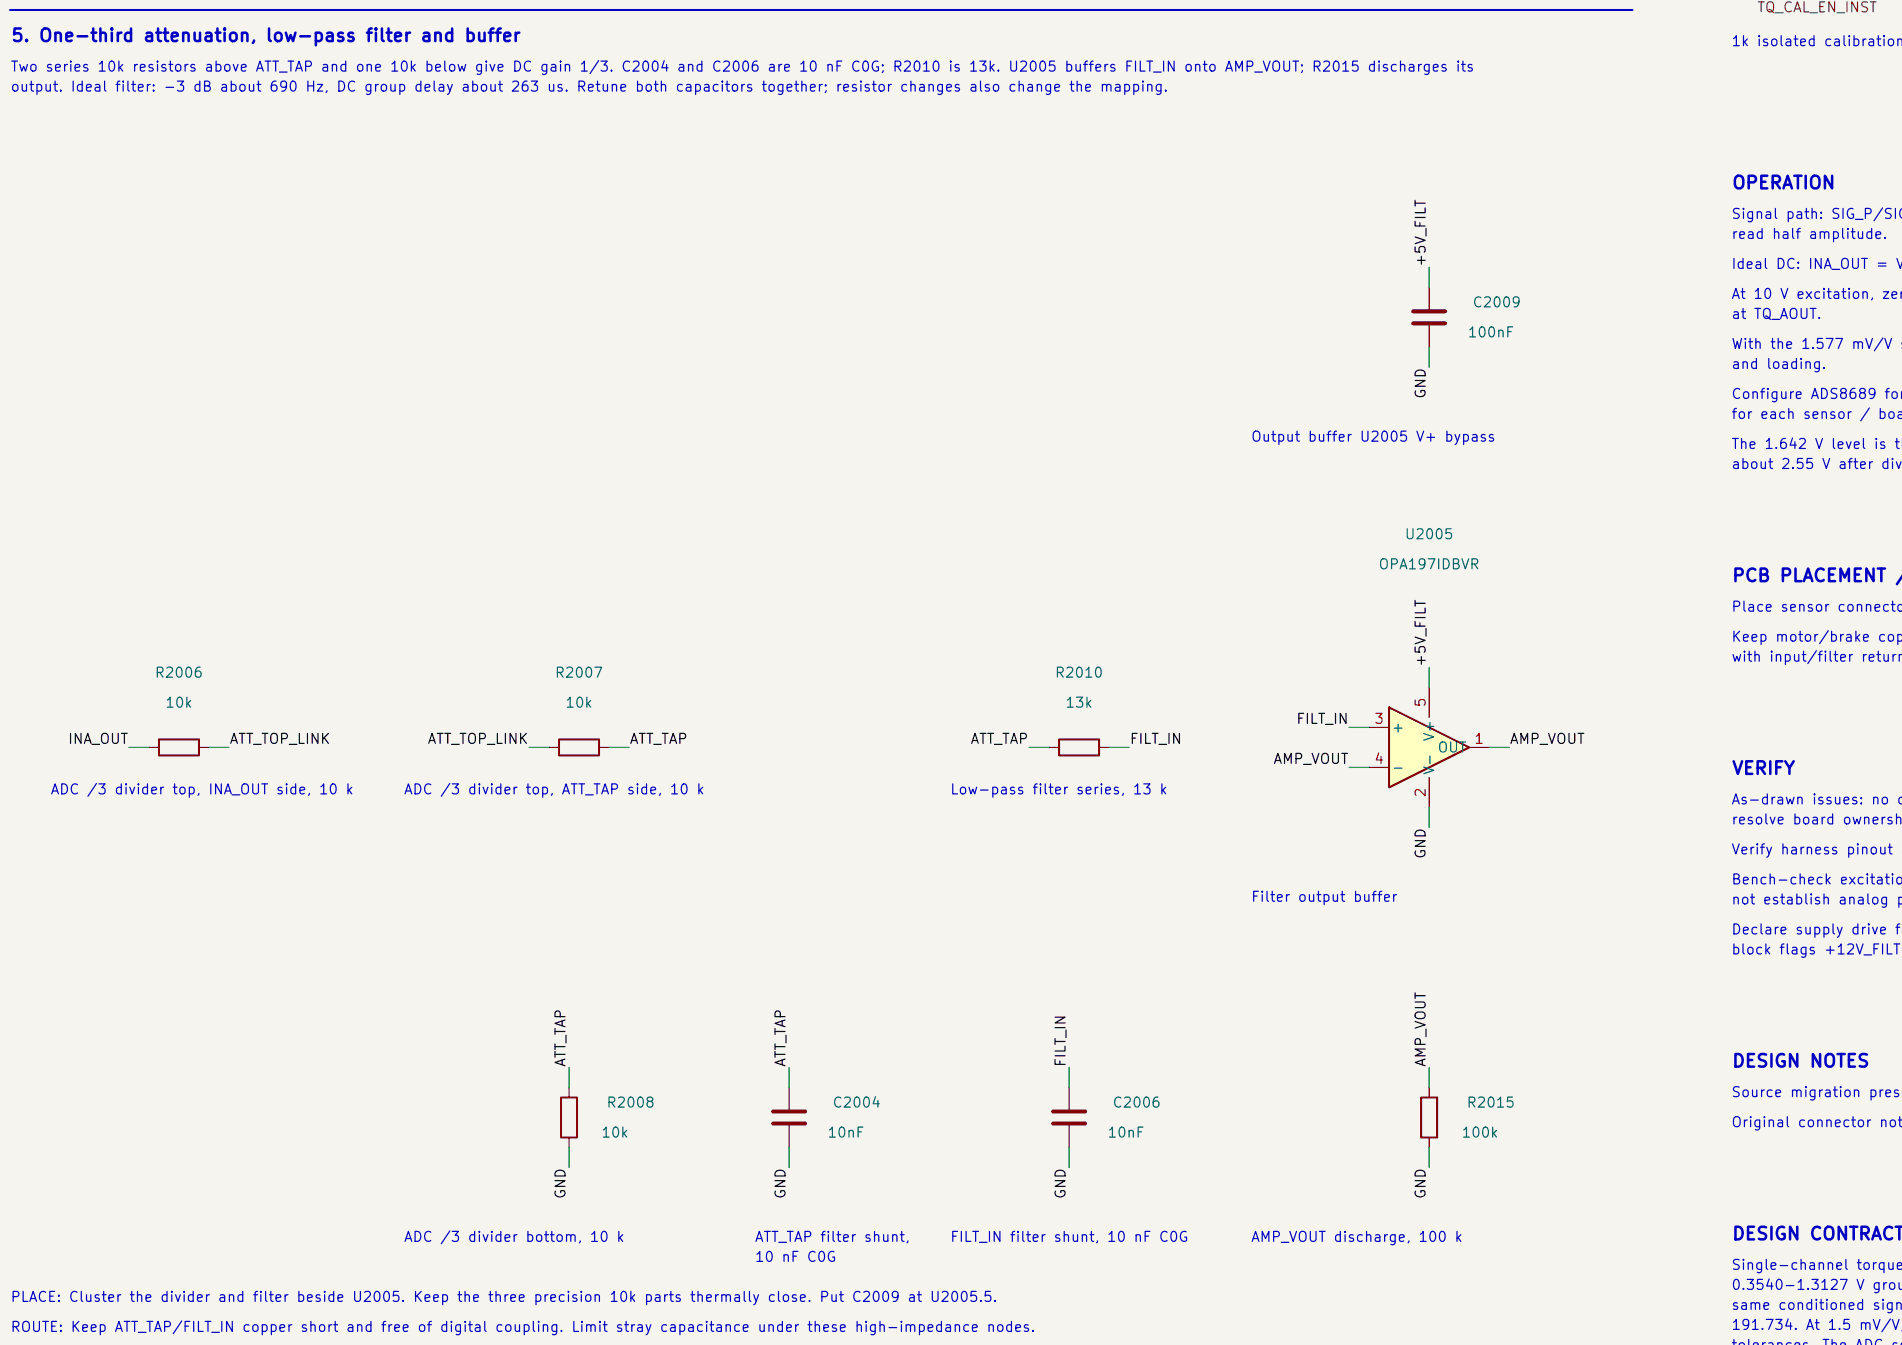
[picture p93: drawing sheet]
<svg xmlns="http://www.w3.org/2000/svg" width="297mm" height="210mm" viewBox="0 0 297 210" stroke-linecap="round" stroke-linejoin="round" font-family="sans-serif">
<defs><g id="words">
<g font-size="2" fill="#0000c2">
<text x="1.6" y="7">5. One-third attenuation, low-pass filter and buffer</text>
<text x="270.3" y="30">OPERATION</text>
<text x="270.3" y="91.3">PCB PLACEMENT /</text>
<text x="270.3" y="121.4">VERIFY</text>
<text x="270.3" y="167.1">DESIGN NOTES</text>
<text x="270.3" y="194.1">DESIGN CONTRACT</text>
</g>
<text font-size="1.6" fill="#725600" x="274.3" y="2.3">TQ_CAL_EN_INST</text>
<g font-size="1.6" fill="#0000c2">
<text x="1.5" y="11.6">Two series 10k resistors above ATT_TAP and one 10k below give DC gain 1/3. C2004 and C2006 are 10 nF C0G; R2010 is 13k. U2005 buffers FILT_IN onto AMP_VOUT; R2015 discharges its</text>
<text x="270.2" y="7.6">1k isolated calibration-</text>
<text x="1.5" y="14.7">output. Ideal filter: -3 dB about 690 Hz, DC group delay about 263 us. Retune both capacitors together; resistor changes also change the mapping.</text>
<text x="270.2" y="34.6">Signal path: SIG_P/SIG_</text>
<text x="270.2" y="37.7">read half amplitude.</text>
<text x="270.2" y="42.4">Ideal DC: INA_OUT = VE</text>
<text x="270.2" y="47.1">At 10 V excitation, zero</text>
<text x="270.2" y="50.2">at TQ_AOUT.</text>
<text x="270.2" y="54.9">With the 1.577 mV/V se</text>
<text x="270.2" y="58">and loading.</text>
<text x="270.2" y="62.7">Configure ADS8689 for</text>
<text x="270.2" y="65.8">for each sensor / boar</text>
<text x="195.2" y="69.4">Output buffer U2005 V+ bypass</text>
<text x="270.2" y="70.5">The 1.642 V level is the</text>
<text x="270.2" y="73.6">about 2.55 V after divis</text>
<text x="270.2" y="95.9">Place sensor connector</text>
<text x="270.2" y="100.6">Keep motor/brake copp</text>
<text x="270.2" y="103.7">with input/filter returns</text>
<text x="7.8" y="124.4">ADC /3 divider top, INA_OUT side, 10 k</text>
<text x="62.9" y="124.4">ADC /3 divider top, ATT_TAP side, 10 k</text>
<text x="148.2" y="124.4">Low-pass filter series, 13 k</text>
<text x="270.2" y="126">As-drawn issues: no ca</text>
<text x="270.2" y="129.1">resolve board ownership</text>
<text x="270.2" y="133.8">Verify harness pinout a</text>
<text x="195.2" y="141.2">Filter output buffer</text>
<text x="270.2" y="138.5">Bench-check excitation</text>
<text x="270.2" y="141.6">not establish analog pe</text>
<text x="270.2" y="146.3">Declare supply drive fo</text>
<text x="270.2" y="149.4">block flags +12V_FILT,</text>
<text x="270.2" y="171.7">Source migration preser</text>
<text x="270.2" y="176.4">Original connector note</text>
<text x="62.9" y="194.3">ADC /3 divider bottom, 10 k</text>
<text x="117.7" y="194.3">ATT_TAP filter shunt,</text>
<text x="117.7" y="197.4">10 nF C0G</text>
<text x="148.2" y="194.3">FILT_IN filter shunt, 10 nF C0G</text>
<text x="195.2" y="194.3">AMP_VOUT discharge, 100 k</text>
<text x="1.5" y="203.7">PLACE: Cluster the divider and filter beside U2005. Keep the three precision 10k parts thermally close. Put C2009 at U2005.5.</text>
<text x="270.2" y="198.7">Single-channel torque</text>
<text x="270.2" y="201.8">0.3540-1.3127 V groun</text>
<text x="1.5" y="208.4">ROUTE: Keep ATT_TAP/FILT_IN copper short and free of digital coupling. Limit stray capacitance under these high-impedance nodes.</text>
<text x="270.2" y="208">191.734. At 1.5 mV/V,</text>
<text x="270.2" y="204.9">same conditioned signa</text>
</g>
<g font-size="1.6" fill="#0f0f0f">
<text x="223" y="41.8" transform="rotate(-90 223 41.8)">+5V_FILT</text>
<text x="223" y="62.4" transform="rotate(-90 223 62.4)">GND</text>
<text x="223" y="104.2" transform="rotate(-90 223 104.2)">+5V_FILT</text>
<text x="202.3" y="113.4">FILT_IN</text>
<text x="10.5" y="116.5">INA_OUT</text>
<text x="35.7" y="116.5">ATT_TOP_LINK</text>
<text x="66.6" y="116.5">ATT_TOP_LINK</text>
<text x="98.2" y="116.5">ATT_TAP</text>
<text x="151.4" y="116.5">ATT_TAP</text>
<text x="176.3" y="116.5">FILT_IN</text>
<text x="198.7" y="119.7">AMP_VOUT</text>
<text x="235.6" y="116.5">AMP_VOUT</text>
<text x="223" y="134.2" transform="rotate(-90 223 134.2)">GND</text>
<text x="88.7" y="166.7" transform="rotate(-90 88.7 166.7)">ATT_TAP</text>
<text x="123.1" y="166.7" transform="rotate(-90 123.1 166.7)">ATT_TAP</text>
<text x="166.8" y="166.7" transform="rotate(-90 166.8 166.7)">FILT_IN</text>
<text x="223" y="166.7" transform="rotate(-90 223 166.7)">AMP_VOUT</text>
<text x="88.7" y="187.3" transform="rotate(-90 88.7 187.3)">GND</text>
<text x="123.1" y="187.3" transform="rotate(-90 123.1 187.3)">GND</text>
<text x="166.8" y="187.3" transform="rotate(-90 166.8 187.3)">GND</text>
<text x="223" y="187.3" transform="rotate(-90 223 187.3)">GND</text>
</g>
<g font-size="1.6" fill="#006464">
<text x="229.1" y="53.1">100nF</text>
<text x="229.8" y="48.4">C2009</text>
<text x="215.1" y="89.3">OPA197IDBVR</text>
<text x="219.2" y="84.6">U2005</text>
<text x="24" y="106.2">R2006</text>
<text x="86.5" y="106.2">R2007</text>
<text x="164.6" y="106.2">R2010</text>
<text x="25.7" y="110.9">10k</text>
<text x="88.1" y="110.9">10k</text>
<text x="166.2" y="110.9">13k</text>
<text x="217.2" y="114.8">+</text>
<text x="224.4" y="115.9" transform="rotate(-90 224.4 115.9)">V+</text>
<text x="224.4" y="117.9">OUT</text>
<text x="217.2" y="121">-</text>
<text x="224.4" y="121.1" transform="rotate(-90 224.4 121.1)">V-</text>
<text x="94.6" y="173.3">R2008</text>
<text x="129.9" y="173.3">C2004</text>
<text x="173.6" y="173.3">C2006</text>
<text x="228.9" y="173.3">R2015</text>
<text x="93.8" y="178">10k</text>
<text x="129.1" y="178">10nF</text>
<text x="172.8" y="178">10nF</text>
<text x="228.1" y="178">100k</text>
</g>
<g font-size="1.6" fill="#a90000">
<text x="214.5" y="113.4">3</text>
<text x="223" y="110.6" transform="rotate(-90 223 110.6)">5</text>
<text x="214.5" y="119.7">4</text>
<text x="230.1" y="116.5">1</text>
<text x="223" y="124.6" transform="rotate(-90 223 124.6)">2</text>
</g>
</g></defs>
<path d="M-.1 -.1h297.2v210.2h-297.2z" fill="#f5f4ef" stroke="#f5f4ef" stroke-width=".16"/>
<path d="M24.8 115.4h6.3v2.5h-6.3zM165.4 115.4h6.2v2.5h-6.2zM87.6 171.4h2.5v6.2h-2.5z" fill="none" stroke="#840000" stroke-width=".31"/>
<path d="M23.3 116.7h1.5M31.1 116.7h1.5M163.8 116.7h1.6M171.6 116.7h1.6M88.9 169.8v1.6M88.9 177.6v1.6M123.2 169.8v3.4M123.2 175.7v3.5M166.9 169.8v3.4M166.9 175.7v3.5" fill="none" stroke="#840000" stroke-width=".19"/>
<path d="M120.7 173.5h5M120.7 175.4h5M164.4 173.5h5M164.4 175.4h5" fill="none" stroke="#840000" stroke-width=".62"/>
<path d="M216.9 110.5l12.5 6.2-12.5 6.2z" fill="#ffffc2"/>
<path d="M87.3 115.4h6.2v2.5h-6.2zM216.9 110.5l12.5 6.2-12.5 6.2zM221.9 171.4h2.5v6.2h-2.5z" fill="none" stroke="#840000" stroke-width=".31"/>
<path d="M223.2 44.9v3.4M223.2 50.8v3.4M85.7 116.7h1.6M93.5 116.7h1.6M213.8 113.6h3.1M213.8 119.8h3.1M223.2 107.3v4.7M229.4 116.7h3.1M223.2 121.4v4.7M223.2 169.8v1.6M223.2 177.6v1.6" fill="none" stroke="#840000" stroke-width=".19"/>
<path d="M220.7 48.6h5M220.7 50.5h5" fill="none" stroke="#840000" stroke-width=".62"/>
<path d="M1.6 1.6h253.3" fill="none" stroke="#0000c2" stroke-width=".31"/>
<g fill="none" stroke="#009600" stroke-width=".19">
<path d="M223.2 41.7v3.2M223.2 54.2v3.2M20.1 116.7h3.2M32.6 116.7h3.2M82.6 116.7h3.1M95.1 116.7h3.1M160.7 116.7h3.1M173.2 116.7h3.1M210.7 113.6h3.1M210.7 119.8h3.1M223.2 104.2v3.1M232.5 116.7h3.2"/>
<path d="M223.2 126.1v3.1M88.9 166.7v3.1M88.9 179.2v3.1M123.2 166.7v3.1M123.2 179.2v3.1M166.9 166.7v3.1M166.9 179.2v3.1M223.2 166.7v3.1M223.2 179.2v3.1"/>
</g>
<use href="#words"/>
</svg>
